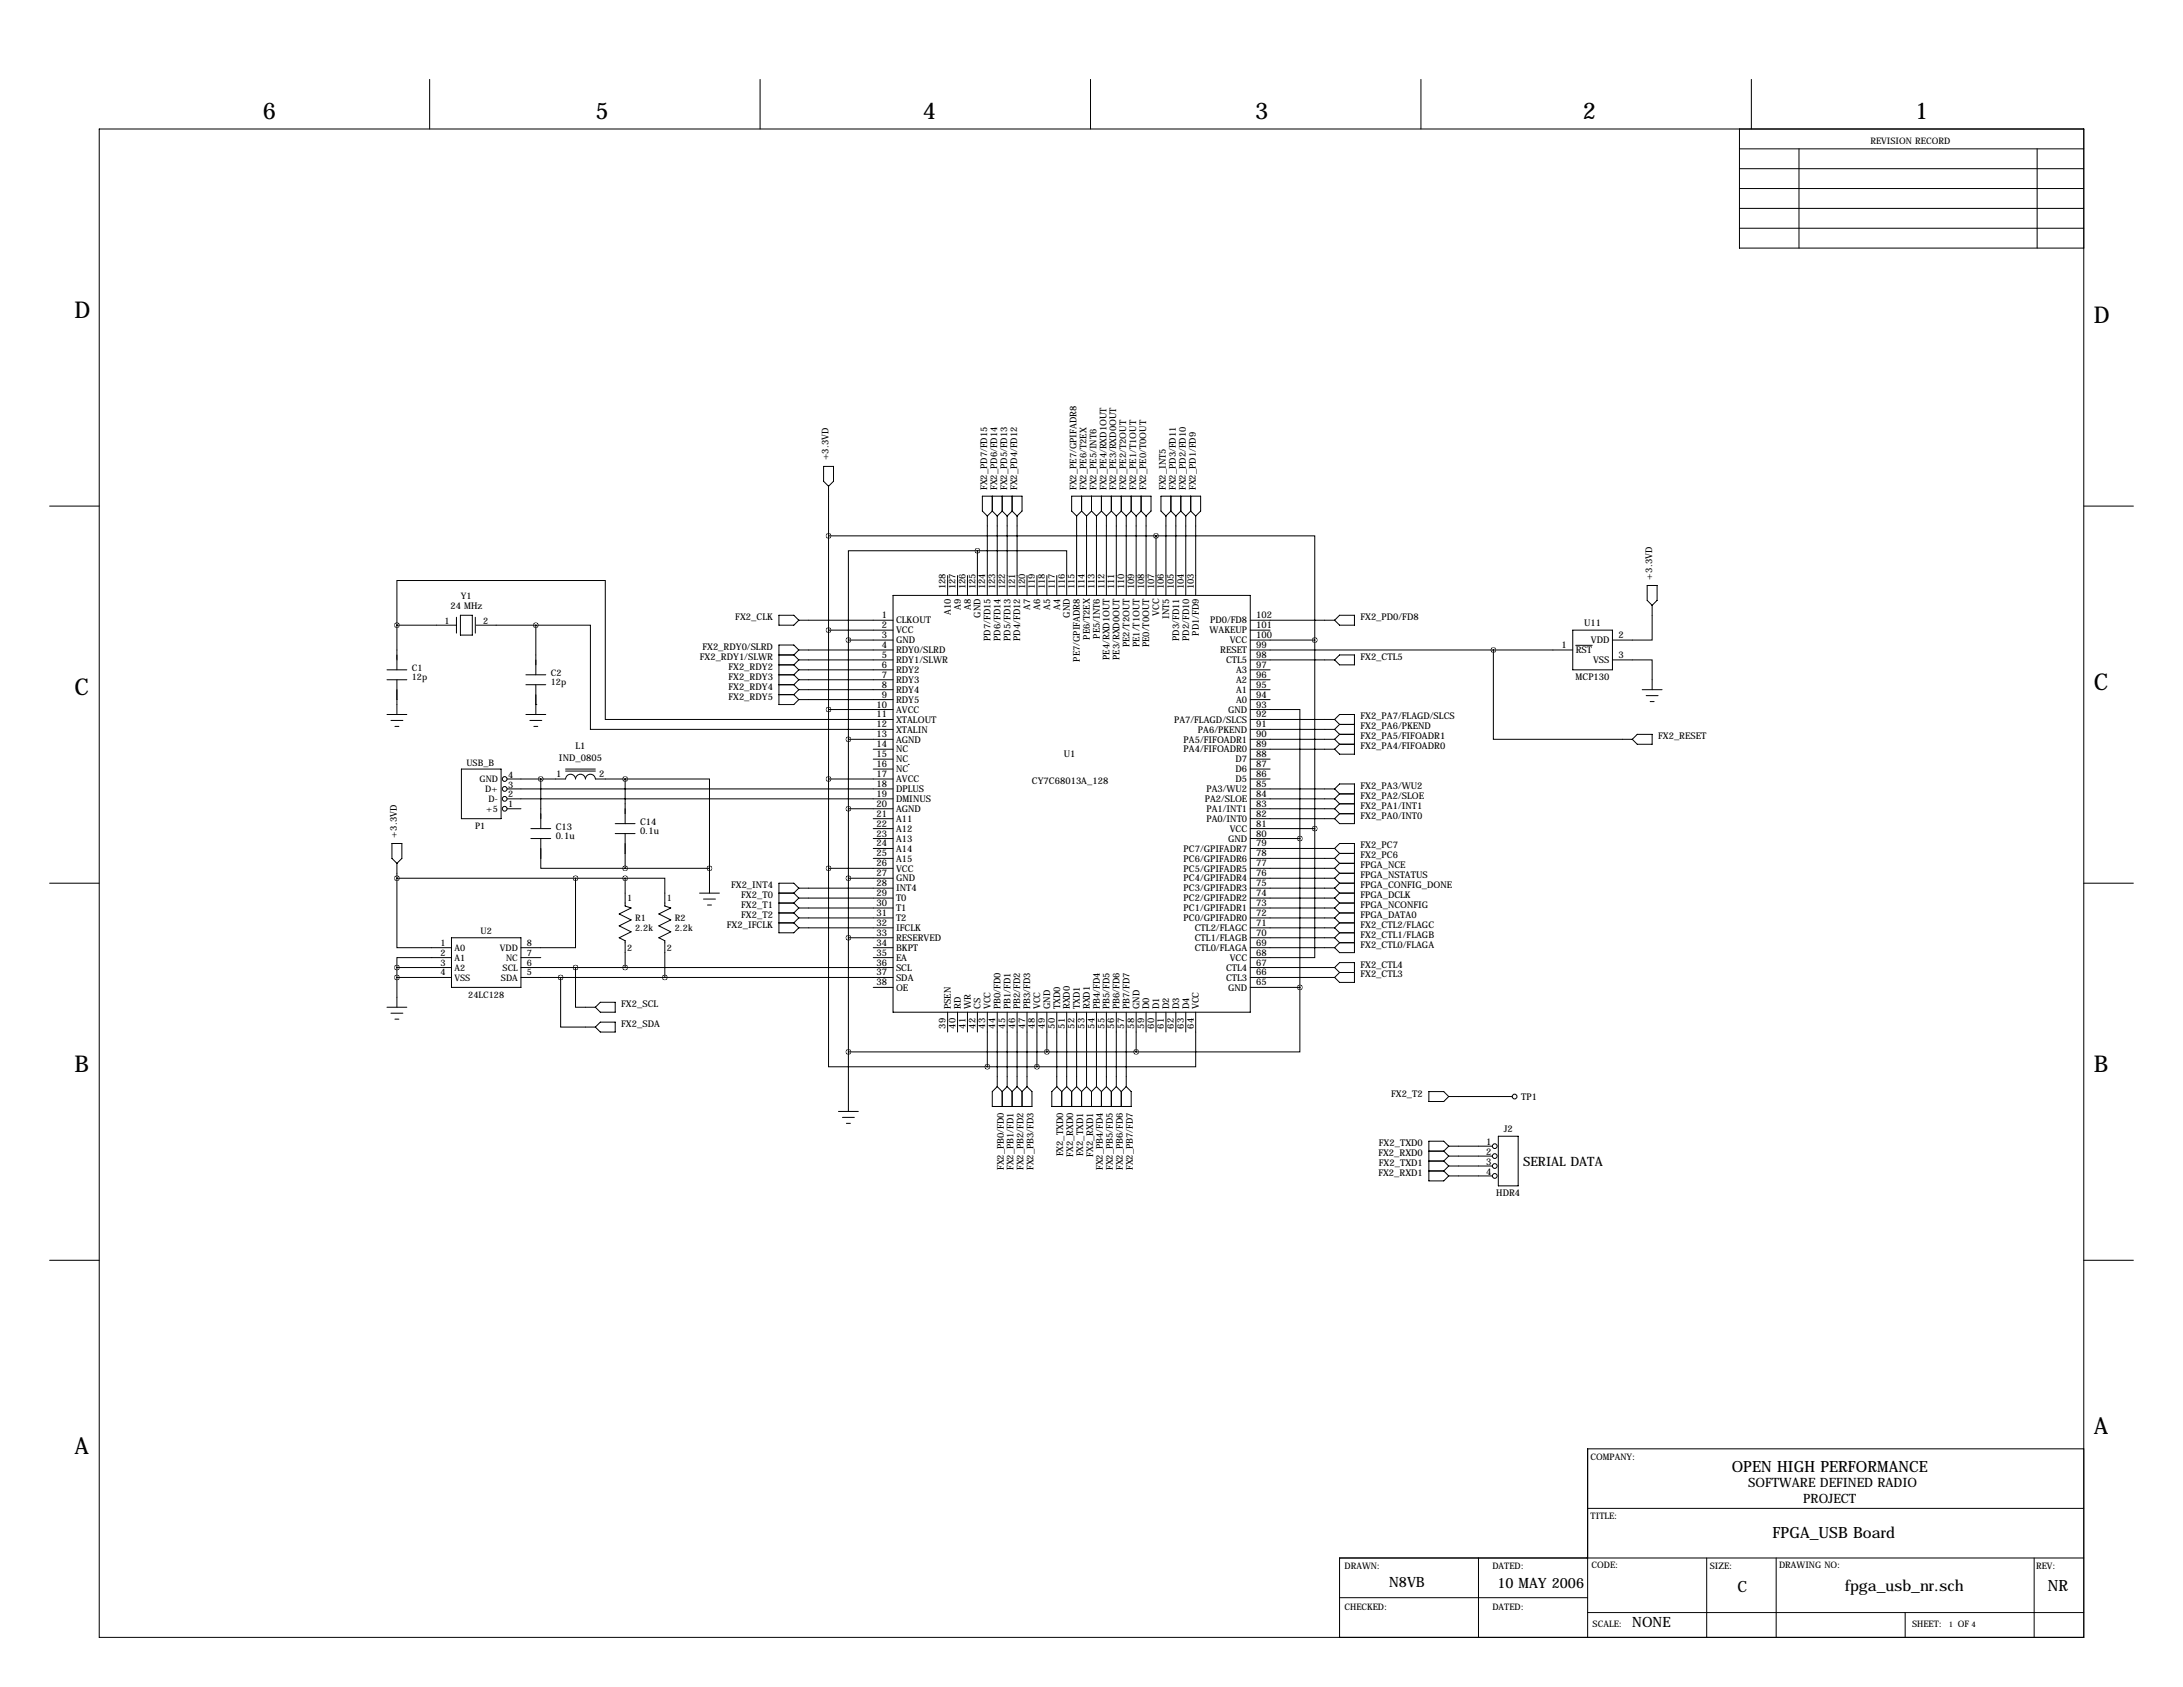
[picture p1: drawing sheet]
<svg xmlns="http://www.w3.org/2000/svg" width="559mm" height="432mm" viewBox="0 0 559 432" stroke-linecap="round" stroke-linejoin="round" font-family="sans-serif">
<defs><g id="words">
<g font-size="5.9">
<text x="67.3" y="30.5">6</text>
<text x="152.4" y="30.5">5</text>
<text x="236.2" y="30.5">4</text>
<text x="321.3" y="30.5">3</text>
<text x="405.1" y="30.5">2</text>
<text x="490.2" y="30.5">1</text>
<text x="19" y="81.3">D</text>
<text x="535.9" y="82.6">D</text>
<text x="19" y="177.8">C</text>
<text x="535.9" y="176.5">C</text>
<text x="19" y="274.3">B</text>
<text x="535.9" y="274.3">B</text>
<text x="535.9" y="367">A</text>
<text x="19" y="372.1">A</text>
</g>
<g font-size="4">
<text x="443.3" y="376.7">OPEN HIGH PERFORMANCE</text>
<text x="453.7" y="393.6">FPGA_USB Board</text>
<text x="444.8" y="407.5">C</text>
<text x="472.2" y="407.3">fpga_usb_nr.sch</text>
<text x="524.2" y="407.3">NR</text>
</g>
<g font-size="3.6">
<text x="355.6" y="406.1">N8VB</text>
<text x="383.3" y="406.4">10 MAY 2006</text>
<text x="417.8" y="416.6">NONE</text>
</g>
<g font-size="3.3">
<text x="389.9" y="298.4">SERIAL DATA</text>
<text x="447.5" y="380.6">SOFTWARE DEFINED RADIO</text>
<text x="461.6" y="384.6">PROJECT</text>
</g>
<g font-size="2.4">
<text x="212.1" y="117.9" transform="rotate(-90 212.1 117.9)">+3.3VD</text>
<text x="252.7" y="125.5" transform="rotate(-90 252.7 125.5)">FX2_PD7/FD15</text>
<text x="255.3" y="125.5" transform="rotate(-90 255.3 125.5)">FX2_PD6/FD14</text>
<text x="257.8" y="125.5" transform="rotate(-90 257.8 125.5)">FX2_PD5/FD13</text>
<text x="260.3" y="125.5" transform="rotate(-90 260.3 125.5)">FX2_PD4/FD12</text>
<text x="275.6" y="125.5" transform="rotate(-90 275.6 125.5)">FX2_PE7/GPIFADR8</text>
<text x="278.1" y="125.5" transform="rotate(-90 278.1 125.5)">FX2_PE6/T2EX</text>
<text x="280.7" y="125.5" transform="rotate(-90 280.7 125.5)">FX2_PE5/INT6</text>
<text x="283.2" y="125.5" transform="rotate(-90 283.2 125.5)">FX2_PE4/RXD1OUT</text>
<text x="285.7" y="125.5" transform="rotate(-90 285.7 125.5)">FX2_PE3/RXD0OUT</text>
<text x="288.3" y="125.5" transform="rotate(-90 288.3 125.5)">FX2_PE2/T2OUT</text>
<text x="290.8" y="125.5" transform="rotate(-90 290.8 125.5)">FX2_PE1/T1OUT</text>
<text x="293.4" y="125.5" transform="rotate(-90 293.4 125.5)">FX2_PE0/T0OUT</text>
<text x="298.4" y="125.5" transform="rotate(-90 298.4 125.5)">FX2_INT5</text>
<text x="301" y="125.5" transform="rotate(-90 301 125.5)">FX2_PD3/FD11</text>
<text x="303.5" y="125.5" transform="rotate(-90 303.5 125.5)">FX2_PD2/FD10</text>
<text x="306.1" y="125.5" transform="rotate(-90 306.1 125.5)">FX2_PD1/FD9</text>
<text x="422.9" y="148.3" transform="rotate(-90 422.9 148.3)">+3.3VD</text>
<text x="115.3" y="155.8">24 MHz</text>
<text x="242.1" y="150.9" transform="rotate(-90 242.1 150.9)">128</text>
<text x="244.6" y="150.9" transform="rotate(-90 244.6 150.9)">127</text>
<text x="247.1" y="150.9" transform="rotate(-90 247.1 150.9)">126</text>
<text x="249.7" y="150.9" transform="rotate(-90 249.7 150.9)">125</text>
<text x="252.2" y="150.9" transform="rotate(-90 252.2 150.9)">124</text>
<text x="254.8" y="150.9" transform="rotate(-90 254.8 150.9)">123</text>
<text x="257.3" y="150.9" transform="rotate(-90 257.3 150.9)">122</text>
<text x="259.8" y="150.9" transform="rotate(-90 259.8 150.9)">121</text>
<text x="262.4" y="150.9" transform="rotate(-90 262.4 150.9)">120</text>
<text x="264.9" y="150.9" transform="rotate(-90 264.9 150.9)">119</text>
<text x="267.5" y="150.9" transform="rotate(-90 267.5 150.9)">118</text>
<text x="270" y="150.9" transform="rotate(-90 270 150.9)">117</text>
<text x="272.5" y="150.9" transform="rotate(-90 272.5 150.9)">116</text>
<text x="275.1" y="150.9" transform="rotate(-90 275.1 150.9)">115</text>
<text x="277.6" y="150.9" transform="rotate(-90 277.6 150.9)">114</text>
<text x="280.2" y="150.9" transform="rotate(-90 280.2 150.9)">113</text>
<text x="282.7" y="150.9" transform="rotate(-90 282.7 150.9)">112</text>
<text x="285.2" y="150.9" transform="rotate(-90 285.2 150.9)">111</text>
<text x="287.8" y="150.9" transform="rotate(-90 287.8 150.9)">110</text>
<text x="290.3" y="150.9" transform="rotate(-90 290.3 150.9)">109</text>
<text x="292.9" y="150.9" transform="rotate(-90 292.9 150.9)">108</text>
<text x="295.4" y="150.9" transform="rotate(-90 295.4 150.9)">107</text>
<text x="297.9" y="150.9" transform="rotate(-90 297.9 150.9)">106</text>
<text x="300.5" y="150.9" transform="rotate(-90 300.5 150.9)">105</text>
<text x="303" y="150.9" transform="rotate(-90 303 150.9)">104</text>
<text x="305.6" y="150.9" transform="rotate(-90 305.6 150.9)">103</text>
<text x="188.2" y="158.8">FX2_CLK</text>
<text x="225.7" y="158.2">1</text>
<text x="225.7" y="160.8">2</text>
<text x="229.4" y="159.6">CLKOUT</text>
<text x="243.4" y="157.4" transform="rotate(-90 243.4 157.4)">A10</text>
<text x="245.9" y="156" transform="rotate(-90 245.9 156)">A9</text>
<text x="248.5" y="156" transform="rotate(-90 248.5 156)">A8</text>
<text x="251" y="158.1" transform="rotate(-90 251 158.1)">GND</text>
<text x="263.7" y="156" transform="rotate(-90 263.7 156)">A7</text>
<text x="266.3" y="156" transform="rotate(-90 266.3 156)">A6</text>
<text x="268.8" y="156" transform="rotate(-90 268.8 156)">A5</text>
<text x="271.3" y="156" transform="rotate(-90 271.3 156)">A4</text>
<text x="273.9" y="158.1" transform="rotate(-90 273.9 158.1)">GND</text>
<text x="296.7" y="157.6" transform="rotate(-90 296.7 157.6)">VCC</text>
<text x="299.3" y="158.5" transform="rotate(-90 299.3 158.5)">INT5</text>
<text x="309.8" y="159.6">PD0/FD8</text>
<text x="321.6" y="158.2">102</text>
<text x="321.6" y="160.8">101</text>
<text x="348.2" y="158.8">FX2_PD0/FD8</text>
<text x="405.5" y="160.3">U11</text>
<text x="179.8" y="166.4">FX2_RDY0/SLRD</text>
<text x="225.7" y="163.3">3</text>
<text x="225.7" y="165.9">4</text>
<text x="229.4" y="162.1">VCC</text>
<text x="229.4" y="164.7">GND</text>
<text x="229.4" y="167.2">RDY0/SLRD</text>
<text x="253.6" y="164" transform="rotate(-90 253.6 164)">PD7/FD15</text>
<text x="256.1" y="164" transform="rotate(-90 256.1 164)">PD6/FD14</text>
<text x="258.6" y="164" transform="rotate(-90 258.6 164)">PD5/FD13</text>
<text x="261.2" y="164" transform="rotate(-90 261.2 164)">PD4/FD12</text>
<text x="279" y="163.8" transform="rotate(-90 279 163.8)">PE6/T2EX</text>
<text x="281.5" y="163.5" transform="rotate(-90 281.5 163.5)">PE5/INT6</text>
<text x="289.1" y="165.7" transform="rotate(-90 289.1 165.7)">PE2/T2OUT</text>
<text x="291.7" y="165.7" transform="rotate(-90 291.7 165.7)">PE1/T1OUT</text>
<text x="294.2" y="165.7" transform="rotate(-90 294.2 165.7)">PE0/T0OUT</text>
<text x="301.8" y="164" transform="rotate(-90 301.8 164)">PD3/FD11</text>
<text x="304.4" y="164" transform="rotate(-90 304.4 164)">PD2/FD10</text>
<text x="306.9" y="162.7" transform="rotate(-90 306.9 162.7)">PD1/FD9</text>
<text x="309.6" y="162.1">WAKEUP</text>
<text x="312.4" y="167.2">RESET</text>
<text x="314.8" y="164.7">VCC</text>
<text x="321.6" y="163.3">100</text>
<text x="321.6" y="165.9">99</text>
<text x="399.7" y="165.9">1</text>
<text x="403.4" y="167.2">RST</text>
<text x="407.2" y="164.7">VDD</text>
<text x="414.3" y="163.3">2</text>
<text x="179.1" y="168.9">FX2_RDY1/SLWR</text>
<text x="186.5" y="171.5">FX2_RDY2</text>
<text x="186.5" y="174">FX2_RDY3</text>
<text x="225.7" y="168.4">5</text>
<text x="225.7" y="170.9">6</text>
<text x="225.7" y="173.5">7</text>
<text x="229.4" y="169.7">RDY1/SLWR</text>
<text x="229.4" y="172.3">RDY2</text>
<text x="276.4" y="169.3" transform="rotate(-90 276.4 169.3)">PE7/GPIFADR8</text>
<text x="284" y="168.9" transform="rotate(-90 284 168.9)">PE4/RXD1OUT</text>
<text x="286.6" y="168.9" transform="rotate(-90 286.6 168.9)">PE3/RXD0OUT</text>
<text x="313.8" y="169.7">CTL5</text>
<text x="316.4" y="172.3">A3</text>
<text x="321.6" y="168.4">98</text>
<text x="321.6" y="170.9">97</text>
<text x="321.6" y="173.5">96</text>
<text x="348.2" y="168.9">FX2_CTL5</text>
<text x="407.8" y="169.7">VSS</text>
<text x="414.3" y="168.4">3</text>
<text x="186.5" y="176.5">FX2_RDY4</text>
<text x="186.5" y="179.1">FX2_RDY5</text>
<text x="225.7" y="176">8</text>
<text x="225.7" y="178.6">9</text>
<text x="229.4" y="174.8">RDY3</text>
<text x="229.4" y="177.4">RDY4</text>
<text x="229.4" y="179.9">RDY5</text>
<text x="316.4" y="174.8">A2</text>
<text x="316.4" y="177.4">A1</text>
<text x="316.4" y="179.9">A0</text>
<text x="321.6" y="176">95</text>
<text x="321.6" y="178.6">94</text>
<text x="403.3" y="174.1">MCP130</text>
<text x="224.4" y="181.1">10</text>
<text x="224.4" y="183.6">11</text>
<text x="229.4" y="182.4">AVCC</text>
<text x="229.4" y="185">XTALOUT</text>
<text x="300.5" y="185">PA7/FLAGD/SLCS</text>
<text x="314.4" y="182.4">GND</text>
<text x="321.6" y="181.1">93</text>
<text x="321.6" y="183.6">92</text>
<text x="348.2" y="184.1">FX2_PA7/FLAGD/SLCS</text>
<text x="147.3" y="191.8">L1</text>
<text x="224.4" y="186.2">12</text>
<text x="224.4" y="188.7">13</text>
<text x="224.4" y="191.3">14</text>
<text x="229.4" y="187.5">XTALIN</text>
<text x="229.4" y="190.1">AGND</text>
<text x="303" y="190.1">PA5/FIFOADR1</text>
<text x="306.6" y="187.5">PA6/PKEND</text>
<text x="321.6" y="186.2">91</text>
<text x="321.6" y="188.7">90</text>
<text x="321.6" y="191.3">89</text>
<text x="348.2" y="191.8">FX2_PA4/FIFOADR0</text>
<text x="348.2" y="189.2">FX2_PA5/FIFOADR1</text>
<text x="348.2" y="186.7">FX2_PA6/PKEND</text>
<text x="424.4" y="189.2">FX2_RESET</text>
<text x="143.1" y="194.7">IND_0805</text>
<text x="224.4" y="193.8">15</text>
<text x="224.4" y="196.3">16</text>
<text x="229.4" y="192.6">NC</text>
<text x="229.4" y="195.1">NC</text>
<text x="229.4" y="197.7">NC</text>
<text x="272.3" y="193.8">U1</text>
<text x="303" y="192.6">PA4/FIFOADR0</text>
<text x="316.3" y="195.1">D7</text>
<text x="316.3" y="197.7">D6</text>
<text x="321.6" y="193.8">88</text>
<text x="321.6" y="196.3">87</text>
<text x="142.4" y="198.9">1</text>
<text x="153.4" y="198.9">2</text>
<text x="224.4" y="198.9">17</text>
<text x="224.4" y="201.4">18</text>
<text x="224.4" y="204">19</text>
<text x="229.4" y="200.2">AVCC</text>
<text x="229.4" y="202.8">DPLUS</text>
<text x="264.2" y="200.5">CY7C68013A_128</text>
<text x="308.8" y="202.8">PA3/WU2</text>
<text x="316.3" y="200.2">D5</text>
<text x="321.6" y="198.9">86</text>
<text x="321.6" y="201.4">85</text>
<text x="321.6" y="204">84</text>
<text x="348.2" y="201.9">FX2_PA3/WU2</text>
<text x="224.4" y="206.5">20</text>
<text x="224.4" y="209">21</text>
<text x="229.4" y="205.3">DMINUS</text>
<text x="229.4" y="207.8">AGND</text>
<text x="308.4" y="205.3">PA2/SLOE</text>
<text x="308.8" y="207.8">PA1/INT1</text>
<text x="321.6" y="206.5">83</text>
<text x="321.6" y="209">82</text>
<text x="348.2" y="209.5">FX2_PA0/INT0</text>
<text x="348.2" y="207">FX2_PA1/INT1</text>
<text x="348.2" y="204.5">FX2_PA2/SLOE</text>
<text x="101.6" y="214.4" transform="rotate(-90 101.6 214.4)">+3.3VD</text>
<text x="142.2" y="212.3">C13</text>
<text x="142.2" y="214.8">0.1u</text>
<text x="163.8" y="211.1">C14</text>
<text x="163.8" y="213.5">0.1u</text>
<text x="224.4" y="211.6">22</text>
<text x="224.4" y="214.1">23</text>
<text x="229.4" y="210.4">A11</text>
<text x="229.4" y="212.9">A12</text>
<text x="229.4" y="215.5">A13</text>
<text x="308.8" y="210.4">PA0/INT0</text>
<text x="314.4" y="215.5">GND</text>
<text x="314.8" y="212.9">VCC</text>
<text x="321.6" y="211.6">81</text>
<text x="321.6" y="214.1">80</text>
<text x="224.4" y="216.7">24</text>
<text x="224.4" y="219.2">25</text>
<text x="224.4" y="221.7">26</text>
<text x="229.4" y="218">A14</text>
<text x="229.4" y="220.5">A15</text>
<text x="303" y="218">PC7/GPIFADR7</text>
<text x="303" y="220.5">PC6/GPIFADR6</text>
<text x="321.6" y="216.7">79</text>
<text x="321.6" y="219.2">78</text>
<text x="321.6" y="221.7">77</text>
<text x="348.2" y="219.7">FX2_PC6</text>
<text x="348.2" y="217.2">FX2_PC7</text>
<text x="187.1" y="227.3">FX2_INT4</text>
<text x="224.4" y="224.3">27</text>
<text x="224.4" y="226.8">28</text>
<text x="229.4" y="223.1">VCC</text>
<text x="229.4" y="225.6">GND</text>
<text x="303" y="223.1">PC5/GPIFADR5</text>
<text x="303" y="225.6">PC4/GPIFADR4</text>
<text x="321.6" y="224.3">76</text>
<text x="321.6" y="226.8">75</text>
<text x="348.2" y="227.3">FPGA_CONFIG_DONE</text>
<text x="348.2" y="224.8">FPGA_NSTATUS</text>
<text x="348.2" y="222.2">FPGA_NCE</text>
<text x="189.7" y="229.9">FX2_T0</text>
<text x="189.7" y="232.4">FX2_T1</text>
<text x="224.4" y="229.4">29</text>
<text x="224.4" y="231.9">30</text>
<text x="229.4" y="228.2">INT4</text>
<text x="229.4" y="230.7">T0</text>
<text x="229.4" y="233.2">T1</text>
<text x="303" y="228.2">PC3/GPIFADR3</text>
<text x="303" y="230.7">PC2/GPIFADR2</text>
<text x="303" y="233.2">PC1/GPIFADR1</text>
<text x="321.6" y="229.4">74</text>
<text x="321.6" y="231.9">73</text>
<text x="348.2" y="232.4">FPGA_NCONFIG</text>
<text x="348.2" y="229.9">FPGA_DCLK</text>
<text x="186" y="237.5">FX2_IFCLK</text>
<text x="189.7" y="234.9">FX2_T2</text>
<text x="224.4" y="234.4">31</text>
<text x="224.4" y="237">32</text>
<text x="224.4" y="239.5">33</text>
<text x="229.4" y="235.8">T2</text>
<text x="229.4" y="238.3">IFCLK</text>
<text x="303" y="235.8">PC0/GPIFADR0</text>
<text x="305.8" y="238.3">CTL2/FLAGC</text>
<text x="321.6" y="234.4">72</text>
<text x="321.6" y="237">71</text>
<text x="321.6" y="239.5">70</text>
<text x="348.2" y="237.5">FX2_CTL2/FLAGC</text>
<text x="348.2" y="234.9">FPGA_DATA0</text>
<text x="224.4" y="242.1">34</text>
<text x="224.4" y="244.6">35</text>
<text x="229.4" y="240.9">RESERVED</text>
<text x="229.4" y="243.4">BKPT</text>
<text x="229.4" y="245.9">EA</text>
<text x="305.8" y="240.9">CTL1/FLAGB</text>
<text x="305.8" y="243.4">CTL0/FLAGA</text>
<text x="314.8" y="245.9">VCC</text>
<text x="321.6" y="242.1">69</text>
<text x="321.6" y="244.6">68</text>
<text x="348.2" y="242.6">FX2_CTL0/FLAGA</text>
<text x="348.2" y="240">FX2_CTL1/FLAGB</text>
<text x="224.4" y="247.1">36</text>
<text x="224.4" y="249.7">37</text>
<text x="229.4" y="248.5">SCL</text>
<text x="229.4" y="251">SDA</text>
<text x="313.8" y="248.5">CTL4</text>
<text x="313.8" y="251">CTL3</text>
<text x="321.6" y="247.1">67</text>
<text x="321.6" y="249.7">66</text>
<text x="348.2" y="250.2">FX2_CTL3</text>
<text x="348.2" y="247.6">FX2_CTL4</text>
<text x="159" y="257.8">FX2_SCL</text>
<text x="224.4" y="252.2">38</text>
<text x="229.4" y="253.6">OE</text>
<text x="314.4" y="253.6">GND</text>
<text x="321.6" y="252.2">65</text>
<text x="159" y="262.9">FX2_SDA</text>
<text x="242.1" y="263.3" transform="rotate(-90 242.1 263.3)">39</text>
<text x="243.4" y="258.3" transform="rotate(-90 243.4 258.3)">PSEN</text>
<text x="244.6" y="263.3" transform="rotate(-90 244.6 263.3)">40</text>
<text x="245.9" y="258.3" transform="rotate(-90 245.9 258.3)">RD</text>
<text x="247.1" y="263.3" transform="rotate(-90 247.1 263.3)">41</text>
<text x="248.5" y="258.3" transform="rotate(-90 248.5 258.3)">WR</text>
<text x="249.7" y="263.3" transform="rotate(-90 249.7 263.3)">42</text>
<text x="251" y="258.3" transform="rotate(-90 251 258.3)">CS</text>
<text x="252.2" y="263.3" transform="rotate(-90 252.2 263.3)">43</text>
<text x="253.6" y="258.3" transform="rotate(-90 253.6 258.3)">VCC</text>
<text x="254.8" y="263.3" transform="rotate(-90 254.8 263.3)">44</text>
<text x="256.1" y="258.3" transform="rotate(-90 256.1 258.3)">PB0/FD0</text>
<text x="257.3" y="263.3" transform="rotate(-90 257.3 263.3)">45</text>
<text x="258.6" y="258.3" transform="rotate(-90 258.6 258.3)">PB1/FD1</text>
<text x="259.8" y="263.3" transform="rotate(-90 259.8 263.3)">46</text>
<text x="261.2" y="258.3" transform="rotate(-90 261.2 258.3)">PB2/FD2</text>
<text x="262.4" y="263.3" transform="rotate(-90 262.4 263.3)">47</text>
<text x="263.7" y="258.3" transform="rotate(-90 263.7 258.3)">PB3/FD3</text>
<text x="264.9" y="263.3" transform="rotate(-90 264.9 263.3)">48</text>
<text x="266.3" y="258.3" transform="rotate(-90 266.3 258.3)">VCC</text>
<text x="267.5" y="263.3" transform="rotate(-90 267.5 263.3)">49</text>
<text x="268.8" y="258.3" transform="rotate(-90 268.8 258.3)">GND</text>
<text x="270" y="263.3" transform="rotate(-90 270 263.3)">50</text>
<text x="271.3" y="258.3" transform="rotate(-90 271.3 258.3)">TXD0</text>
<text x="272.5" y="263.3" transform="rotate(-90 272.5 263.3)">51</text>
<text x="273.9" y="258.3" transform="rotate(-90 273.9 258.3)">RXD0</text>
<text x="275.1" y="263.3" transform="rotate(-90 275.1 263.3)">52</text>
<text x="276.4" y="258.3" transform="rotate(-90 276.4 258.3)">TXD1</text>
<text x="277.6" y="263.3" transform="rotate(-90 277.6 263.3)">53</text>
<text x="279" y="258.3" transform="rotate(-90 279 258.3)">RXD1</text>
<text x="280.2" y="263.3" transform="rotate(-90 280.2 263.3)">54</text>
<text x="281.5" y="258.3" transform="rotate(-90 281.5 258.3)">PB4/FD4</text>
<text x="282.7" y="263.3" transform="rotate(-90 282.7 263.3)">55</text>
<text x="284" y="258.3" transform="rotate(-90 284 258.3)">PB5/FD5</text>
<text x="285.2" y="263.3" transform="rotate(-90 285.2 263.3)">56</text>
<text x="286.6" y="258.3" transform="rotate(-90 286.6 258.3)">PB6/FD6</text>
<text x="287.8" y="263.3" transform="rotate(-90 287.8 263.3)">57</text>
<text x="289.1" y="258.3" transform="rotate(-90 289.1 258.3)">PB7/FD7</text>
<text x="290.3" y="263.3" transform="rotate(-90 290.3 263.3)">58</text>
<text x="291.7" y="258.3" transform="rotate(-90 291.7 258.3)">GND</text>
<text x="292.9" y="263.3" transform="rotate(-90 292.9 263.3)">59</text>
<text x="294.2" y="258.3" transform="rotate(-90 294.2 258.3)">D0</text>
<text x="295.4" y="263.3" transform="rotate(-90 295.4 263.3)">60</text>
<text x="296.7" y="258.3" transform="rotate(-90 296.7 258.3)">D1</text>
<text x="297.9" y="263.3" transform="rotate(-90 297.9 263.3)">61</text>
<text x="299.3" y="258.3" transform="rotate(-90 299.3 258.3)">D2</text>
<text x="300.5" y="263.3" transform="rotate(-90 300.5 263.3)">62</text>
<text x="301.8" y="258.3" transform="rotate(-90 301.8 258.3)">D3</text>
<text x="303" y="263.3" transform="rotate(-90 303 263.3)">63</text>
<text x="304.4" y="258.3" transform="rotate(-90 304.4 258.3)">D4</text>
<text x="305.6" y="263.3" transform="rotate(-90 305.6 263.3)">64</text>
<text x="306.9" y="258.3" transform="rotate(-90 306.9 258.3)">VCC</text>
<text x="356.1" y="280.7">FX2_T2</text>
<text x="389.4" y="281.4">TP1</text>
<text x="353" y="293.4">FX2_TXD0</text>
<text x="380.4" y="293">1</text>
<text x="384.9" y="289.8">J2</text>
<text x="256.9" y="299.5" transform="rotate(-90 256.9 299.5)">FX2_PB0/FD0</text>
<text x="259.5" y="299.5" transform="rotate(-90 259.5 299.5)">FX2_PB1/FD1</text>
<text x="262" y="299.5" transform="rotate(-90 262 299.5)">FX2_PB2/FD2</text>
<text x="264.6" y="299.5" transform="rotate(-90 264.6 299.5)">FX2_PB3/FD3</text>
<text x="272.2" y="296" transform="rotate(-90 272.2 296)">FX2_TXD0</text>
<text x="274.7" y="296.1" transform="rotate(-90 274.7 296.1)">FX2_RXD0</text>
<text x="277.3" y="296" transform="rotate(-90 277.3 296)">FX2_TXD1</text>
<text x="279.8" y="296.1" transform="rotate(-90 279.8 296.1)">FX2_RXD1</text>
<text x="282.3" y="299.5" transform="rotate(-90 282.3 299.5)">FX2_PB4/FD4</text>
<text x="284.9" y="299.5" transform="rotate(-90 284.9 299.5)">FX2_PB5/FD5</text>
<text x="287.4" y="299.5" transform="rotate(-90 287.4 299.5)">FX2_PB6/FD6</text>
<text x="290" y="299.5" transform="rotate(-90 290 299.5)">FX2_PB7/FD7</text>
<text x="352.8" y="295.9">FX2_RXD0</text>
<text x="353" y="298.4">FX2_TXD1</text>
<text x="380.4" y="295.6">2</text>
<text x="380.4" y="298.1">3</text>
<text x="352.8" y="301">FX2_RXD1</text>
<text x="380.4" y="300.6">4</text>
<text x="383" y="306.2">HDR4</text>
</g>
<g font-size="2.3">
<text x="478.8" y="36.8">REVISION RECORD</text>
<text x="118" y="153.4">Y1</text>
<text x="113.7" y="159.7">1</text>
<text x="123.7" y="159.7">2</text>
<text x="105.4" y="171.7">C1</text>
<text x="141" y="173">C2</text>
<text x="105.4" y="174.1">12p</text>
<text x="141" y="175.3">12p</text>
<text x="119.4" y="196.1">USB_B</text>
<text x="122.8" y="200.2">GND</text>
<text x="124.2" y="202.7">D+</text>
<text x="130" y="201.6">3</text>
<text x="130" y="199">4</text>
<text x="124.5" y="207.8">+5</text>
<text x="125" y="205.3">D-</text>
<text x="130" y="206.7">1</text>
<text x="130" y="204.1">2</text>
<text x="121.6" y="212.2">P1</text>
<text x="160.5" y="230.6">1</text>
<text x="170.7" y="230.6">1</text>
<text x="123" y="239">U2</text>
<text x="162.6" y="235.7">R1</text>
<text x="162.6" y="238.3">2.2k</text>
<text x="172.7" y="235.7">R2</text>
<text x="172.7" y="238.3">2.2k</text>
<text x="112.7" y="242.1">1</text>
<text x="112.7" y="244.6">2</text>
<text x="116.3" y="243.4">A0</text>
<text x="116.3" y="245.9">A1</text>
<text x="128" y="243.4">VDD</text>
<text x="129.6" y="245.9">NC</text>
<text x="134.9" y="242.1">8</text>
<text x="134.9" y="244.6">7</text>
<text x="160.5" y="243.4">2</text>
<text x="170.7" y="243.4">2</text>
<text x="112.7" y="247.1">3</text>
<text x="112.7" y="249.7">4</text>
<text x="116.3" y="248.5">A2</text>
<text x="116.3" y="251">VSS</text>
<text x="128.2" y="251">SDA</text>
<text x="128.6" y="248.5">SCL</text>
<text x="134.9" y="247.1">6</text>
<text x="134.9" y="249.7">5</text>
<text x="119.8" y="255.4">24LC128</text>
<text x="407.2" y="373.6">COMPANY:</text>
<text x="407.2" y="388.9">TITLE:</text>
<text x="344.2" y="401.6">DRAWN:</text>
<text x="382" y="401.6">DATED:</text>
<text x="407.4" y="401.3">CODE:</text>
<text x="437.6" y="401.6">SIZE:</text>
<text x="455.4" y="401.3">DRAWING NO:</text>
<text x="521.2" y="401.6">REV:</text>
<text x="344.2" y="412">CHECKED:</text>
<text x="382" y="412">DATED:</text>
<text x="407.7" y="416.6">SCALE:</text>
<text x="489.5" y="416.6">SHEET:</text>
<text x="501.2" y="416.6">OF</text>
</g>
<g font-size="2">
<text x="498.9" y="416.5">1</text>
<text x="504.7" y="416.5">4</text>
</g>
</g></defs>
<g fill="none" stroke="#000" stroke-width=".26">
<path d="M25.4 33h508v386.1h-508zM110 20.3v12.7M194.6 20.3v12.7M279.1 20.3v12.7M363.7 20.3v12.7M445.3 33v30.5h88.1M445.3 38.1h88.1M448.3 20.3v12.7M460.5 38.1v25.4M521.5 38.1v25.4M445.3 58.4h88.1M445.3 53.3h88.1"/>
<path d="M445.3 43.2h88.1M445.3 48.3h88.1M210.8 119.4h2.6v3.8l-1.3 1.3-1.3-1.3zM12.7 129.5h12.7M212.1 124.5v97.7M212.1 137.2h83.8M252.7 132.1v20.3M252.7 132.1l-1.2-1.3v-3.8h10.1v3.8l-1.3 1.3M254 127v3.8M254 130.8l1.3 1.3M254 130.8l-1.3 1.3M255.3 132.1v20.3"/>
<path d="M256.5 127v3.8M256.5 130.8l1.3 1.3M256.5 130.8l-1.2 1.3M257.8 132.1v20.3M259.1 127v3.8M259.1 130.8l1.2 1.3M259.1 130.8l-1.3 1.3M260.3 132.1v20.3M275.6 132.1v20.3M275.6 132.1l-1.3-1.3v-3.8h20.3v3.8l-1.2 1.3M276.9 127v3.8M276.9 130.8l1.2 1.3"/>
<path d="M276.9 130.8l-1.3 1.3M278.1 132.1v20.3M279.4 127v3.8M279.4 130.8l1.3 1.3M279.4 130.8l-1.3 1.3M280.7 132.1v20.3M281.9 127v3.8M281.9 130.8l1.3 1.3M281.9 130.8l-1.2 1.3M283.2 132.1v20.3M284.5 130.8l-1.3 1.3M284.5 127v3.8"/>
<path d="M284.5 130.8l1.3 1.3M285.8 132.1v20.3M287 127v3.8M287 130.8l1.3 1.3M287 130.8l-1.2 1.3M288.3 132.1v20.3M289.6 127v3.8M289.6 130.8l1.2 1.3M289.6 130.8l-1.3 1.3M290.8 132.1v20.3M292.1 127v3.8M292.1 130.8l1.3 1.3"/>
<path d="M292.1 130.8l-1.3 1.3M293.4 132.1v20.3M295.9 137.2h40.6v26.6M295.9 137.2v15.2M298.4 132.1v20.3M298.4 132.1l-1.2-1.3v-3.8h10.1v3.8l-1.2 1.3M299.7 127v3.8M299.7 130.8l1.3 1.3M299.7 130.8l-1.3 1.3M301 132.1v20.3M302.3 127v3.8M302.3 130.8l1.2 1.3"/>
<path d="M302.3 130.8l-1.3 1.3M303.5 132.1v20.3M304.8 127v3.8M304.8 130.8l1.3 1.3M304.8 130.8l-1.3 1.3M306.1 132.1v20.3M533.4 129.5h12.7M116.8 158v4.1M117.9 157.5h3v5.1h-3zM121.7 158v4.1M199.4 157.5h3.8l1.3 1.3-1.3 1.2h-3.8zM204.5 158.8h24.1"/>
<path d="M228.6 152.4h91.4v106.7h-91.4zM242.6 147.3v5.1M245.1 147.3v5.1M247.6 147.3v5.1M250.2 141h-33v22.8M250.2 141h22.8v11.4M250.2 141v11.4M262.9 147.3v5.1M265.4 147.3v5.1M268 147.3v5.1M270.5 147.3v5.1M320 158.8h21.6"/>
<path d="M341.6 158.8l1.3-1.3h3.8v2.5h-3.8zM421.6 149.9h2.6v3.8l-1.3 1.2-1.3-1.2zM422.9 154.9v8.9h-10.2M99.1 171.4h5M99.1 174h5M101.6 160v-11.4h53.3v35.5h73.7M101.6 160h15.2M101.6 160v11.4M101.6 174v8.9M121.9 160h15.3M134.6 172.7h5.1M134.6 175.3h5.1"/>
<path d="M137.2 160h13.9v26.7h77.5M137.2 160v12.7M137.2 175.3v7.6M199.4 172.7h3.8M199.4 175.3h3.8M199.4 167.6h3.8M199.4 170.2h3.8M199.4 177.8h3.8M203.2 167.6l1.3 1.3M203.2 170.2l1.3 1.2M203.2 172.7l1.3 1.3M203.2 175.3l1.3 1.2"/>
<path d="M203.2 177.8l1.3 1.3M204.5 166.4h24.1M204.5 168.9h24.1M204.5 171.4h24.1M204.5 174h24.1M204.5 176.5h24.1M204.5 179.1h24.1M204.5 166.4l-1.3-1.3h-3.8v15.2h3.8l1.3-1.2M204.5 166.4l-1.3 1.2M204.5 168.9l-1.3 1.3M204.5 171.4l-1.3 1.3M204.5 174l-1.3 1.3"/>
<path d="M204.5 176.5l-1.3 1.3M212.1 161.3h16.5M217.2 163.8h11.4M217.2 163.8v120.7M320 161.3h5.1M320 163.8h16.5M320 166.4h82.6M320 168.9h21.6M320 171.4h5.1M320 174h5.1M320 176.5h5.1M320 179.1h5.1"/>
<path d="M336.5 163.8v48.3M341.6 168.9l1.3-1.3h3.8v2.6h-3.8zM382.3 166.4v22.8h35.5M402.6 161.3h10.1v10.1h-10.1zM403.4 165.2h4.2M412.7 168.9h10.2v7.6M420.4 176.5h5M421.4 178.1h3M422.4 179.6h1M99.1 182.9h5M100.1 184.4h3M101.1 185.9h1"/>
<path d="M118.1 196.8h10.2v12.7h-10.2zM129.8 199.4h15M134.6 182.9h5.1M135.6 184.4h3.1M136.7 185.9h1M137.2 180.3h.1M138.4 199.4v12.7M144.8 196.8h7.6M144.8 197.4h7.6M144.8 199.4a1.27 1.27 0 0 1 1.3-1.2 1.27 1.27 0 0 1 1.2 1.2M147.3 199.4a1.27 1.27 0 0 1 1.3-1.2 1.27 1.27 0 0 1 1.3 1.2M149.9 199.4a1.27 1.27 0 0 1 1.2-1.2 1.27 1.27 0 0 1 1.3 1.2h7.6"/>
<path d="M160 199.4h21.6v22.8M160 199.4v11.4M212.1 181.6h16.5M212.1 199.4h16.5M217.2 189.2h11.4M223.5 191.8h5.1M223.5 194.3h5.1M223.5 196.8h5.1M232.5 195.6h.1M320 181.6h12.7v33M320 184.1h21.6M320 186.7h21.6"/>
<path d="M320 189.2h21.6M320 191.8h21.6M320 194.3h5.1M320 196.8h5.1M320 199.4h5.1M341.6 184.1l1.3-1.2h3.8v10.1h-3.8l-1.3-1.2M341.6 189.2l1.3 1.3M341.6 186.7l1.3 1.3M341.6 184.1l1.3 1.3M342.9 190.5l-1.3 1.3M342.9 190.5h3.8M342.9 188h3.8"/>
<path d="M342.9 188l-1.3 1.2M342.9 185.4h3.8M342.9 185.4l-1.3 1.3M419.1 188h3.8v2.5h-3.8l-1.3-1.3zM100.3 215.9h2.6v3.8l-1.3 1.3-1.3-1.3zM129.8 201.9h98.8M129.8 204.5h98.8M129.8 207h3.5M135.9 212.1h5.1M135.9 214.6h5.1M138.4 214.6v7.6h21.6M157.5 210.8h5.1"/>
<path d="M157.5 213.4h5.1M160 213.4v8.8M217.2 207h11.4M223.5 209.5h5.1M223.5 212.1h5.1M223.5 214.6h5.1M223.5 217.2h5.1M223.5 219.7h5.1M320 201.9h21.6M320 204.5h21.6M320 207h21.6M320 209.5h21.6"/>
<path d="M320 212.1h16.5M320 214.6h12.7M320 217.2h21.6M320 219.7h21.6M332.7 214.6v38.1M336.5 212.1v33h-16.5M341.6 201.9l1.3-1.2h3.8v10.1h-3.8l-1.3-1.3M341.6 217.2l1.3-1.3h3.8v27.9h-3.8l-1.3-1.2M341.6 219.7l1.3 1.3M341.6 217.2l1.3 1.2M341.6 207l1.3 1.3M341.6 204.5l1.3 1.2"/>
<path d="M341.6 201.9l1.3 1.3M342.9 205.7l-1.3 1.3M342.9 218.4l-1.3 1.3M342.9 218.4h3.8M342.9 208.3h3.8M342.9 208.3l-1.3 1.2M342.9 205.7h3.8M342.9 203.2h3.8M342.9 203.2l-1.3 1.3M12.7 226.1h12.7M101.6 224.8v17.8h14M101.6 224.8h58.4"/>
<path d="M101.6 221v3.8M147.3 224.8v17.8h-14M160 224.8h10.2v7.1l1.5 .5-3 1.5 3 1.6-3 1.5 3 1.5-3 1.5 1.5 .8v9.4M160 222.2h21.6M160 224.8v7.1l1.5 .5-3 1.5 3 1.6-3 1.5 3 1.5-3 1.5 1.5 .8v6.8M179.1 228.6h5M180.1 230.1h3M181.1 231.6h1M181.6 222.2v6.4M199.4 228.6h3.8M199.4 231.1h3.8M199.4 233.7h3.8"/>
<path d="M199.4 236.2h3.8M203.2 228.6l1.3 1.3M203.2 231.1l1.3 1.3M203.2 233.7l1.3 1.2M203.2 236.2l1.3 1.3M204.5 227.3l-1.3-1.2h-3.8v12.7h3.8l1.3-1.3M204.5 227.3h24.1M204.5 229.9h24.1M204.5 232.4h24.1M204.5 234.9h24.1M204.5 237.5h24.1M204.5 227.3l-1.3 1.3"/>
<path d="M204.5 229.9l-1.3 1.2M204.5 232.4l-1.3 1.3M204.5 234.9l-1.3 1.3M212.1 222.2v50.8h40.6M212.1 222.2h16.5M217.2 224.8h11.4M320 222.2h21.6M320 224.8h21.6M320 227.3h21.6M320 229.9h21.6M320 232.4h21.6M320 234.9h21.6"/>
<path d="M320 237.5h21.6M341.6 237.5l1.3 1.3M341.6 234.9l1.3 1.3M341.6 232.4l1.3 1.3M341.6 229.9l1.3 1.2M341.6 227.3l1.3 1.3M341.6 224.8l1.3 1.3M341.6 222.2l1.3 1.3M342.9 226.1h3.8M342.9 228.6h3.8M342.9 231.1h3.8M342.9 233.7h3.8"/>
<path d="M342.9 236.2h3.8M342.9 238.8h3.8M342.9 221l-1.3 1.2M342.9 223.5l-1.3 1.3M342.9 238.8l-1.3 1.2M342.9 236.2l-1.3 1.3M342.9 233.7l-1.3 1.2M342.9 231.1l-1.3 1.3M342.9 228.6l-1.3 1.3M342.9 226.1l-1.3 1.2M342.9 223.5h3.8M342.9 221h3.8"/>
<path d="M533.4 226.1h12.7M99.1 257.8h5M100.1 259.3h3M101.6 247.6h14M101.6 250.2h14M101.6 247.6v10.2M115.6 245.1h-14v2.5M115.6 240h17.7v12.7h-17.7zM133.3 245.1h5.1M133.3 247.6h95.3M133.3 250.2h95.3M143.5 250.2v12.7h8.9"/>
<path d="M147.3 247.6v10.2h5.1M152.4 257.8l1.3-1.3h3.8v2.6h-3.8zM217.2 240h11.4M223.5 242.6h5.1M223.5 245.1h5.1M223.5 252.7h5.1M242.6 259.1v5.1M245.1 259.1v5.1M247.6 259.1v5.1M250.2 259.1v5.1M252.7 259.1v13.9M255.3 259.1v19"/>
<path d="M257.8 259.1v19M260.3 259.1v19M262.9 259.1v19M265.4 259.1v13.9M268 259.1v10.1M270.5 259.1v19M273 259.1v19M275.6 259.1v19M278.1 259.1v19M280.7 259.1v19M283.2 259.1v19M285.8 259.1v19"/>
<path d="M288.3 259.1v19M290.8 259.1v10.1M293.4 259.1v5.1M295.9 259.1v5.1M298.4 259.1v5.1M301 259.1v5.1M303.5 259.1v5.1M306.1 259.1v13.9h-40.7M320 240h21.6M320 242.6h21.6M320 247.6h21.6M320 250.2h21.6"/>
<path d="M320 252.7h12.7M332.7 252.7v16.5h-41.9M341.6 247.6l1.3-1.2h3.8v5.1h-3.8l-1.3-1.3M341.6 247.6l1.3 1.3M341.6 240l1.3 1.3M342.9 248.9h3.8M342.9 248.9l-1.3 1.3M342.9 241.3h3.8M342.9 241.3l-1.3 1.3M101.1 260.9h1M152.4 262.9l1.3-1.3h3.8v2.6h-3.8zM217.2 269.2h73.6"/>
<path d="M252.7 273h12.7M255.3 278.1l1.2 1.3M255.3 278.1l-1.3 1.3v3.8h10.2v-3.8l-1.3-1.3M256.5 279.4v3.8M257.8 278.1l1.3 1.3M257.8 278.1l-1.3 1.3M259.1 279.4v3.8M260.3 278.1l1.3 1.3M260.3 278.1l-1.2 1.3M261.6 279.4v3.8M262.9 278.1l-1.3 1.3M270.5 278.1l-1.3 1.3v3.8h20.4v-3.8l-1.3-1.3"/>
<path d="M270.5 278.1l1.3 1.3M271.8 279.4v3.8M273 278.1l1.3 1.3M273 278.1l-1.2 1.3M274.3 279.4v3.8M275.6 278.1l1.3 1.3M275.6 278.1l-1.3 1.3M276.9 279.4v3.8M278.1 278.1l1.3 1.3M278.1 278.1l-1.2 1.3M279.4 279.4v3.8M280.7 278.1l1.2 1.3"/>
<path d="M280.7 278.1l-1.3 1.3M281.9 279.4v3.8M283.2 278.1l1.3 1.3M283.2 278.1l-1.3 1.3M284.5 279.4v3.8M285.8 278.1l1.2 1.3M285.8 278.1l-1.3 1.3M287 279.4v3.8M288.3 278.1l-1.3 1.3M365.8 279.4h3.8l1.2 1.3-1.2 1.2h-3.8zM214.6 284.5h5.1M215.6 286h3.1"/>
<path d="M216.7 287.5h1M365.8 294.6h3.8M365.8 297.2h3.8M365.8 299.7h3.8M369.6 294.6l1.2 1.3M369.6 297.2l1.2 1.2M369.6 299.7l1.2 1.3M370.8 293.4h11.2M370.8 295.9h11.2M370.8 298.4h11.2M370.8 280.7h16.3M370.8 293.4l-1.2 1.2"/>
<path d="M370.8 293.4l-1.2-1.3h-3.8v10.2h3.8l1.2-1.3M370.8 295.9l-1.2 1.3M370.8 298.4l-1.2 1.3M383.5 290.8h5.1v12.7h-5.1zM370.8 301h11.2M12.7 322.6h12.7M533.4 322.6h12.7M533.4 370.8h-127v48.3M378.5 398.8v20.3M406.4 386.1h127M436.9 398.8v20.3M454.7 398.8v20.3"/>
<path d="M520.7 398.8v20.3M533.4 398.8h-190.5v20.3M342.9 408.9h63.5M406.4 412.7h127M487.7 412.7v6.4"/>
<circle cx="129.2" cy="199.4" r=".61"/>
<circle cx="129.2" cy="201.9" r=".61"/>
<circle cx="129.2" cy="207" r=".61"/>
<circle cx="129.2" cy="204.5" r=".61"/>
<circle cx="382.6" cy="295.9" r=".61"/>
<circle cx="382.6" cy="298.4" r=".61"/>
<circle cx="382.6" cy="293.4" r=".61"/>
<circle cx="387.7" cy="280.7" r=".61"/>
<circle cx="382.6" cy="301" r=".61"/>
</g>
<path d="M160 247.7a.05 .05 0 0 0 .1 0 .05 .05 0 0 0-.1 0zM170.1 250.2a.05 .05 0 0 0 .1 0 .05 .05 0 0 0-.1 0zM160 224.8a.05 .05 0 0 0 .1 0 .05 .05 0 0 0-.1 0zM147.3 224.8a.05 .05 0 0 0 .1 0 .05 .05 0 0 0-.1 0zM137.1 160a.05 .05 0 0 0 .1 0 .05 .05 0 0 0-.1 0zM217.1 269.2a.05 .05 0 0 0 .1 0 .05 .05 0 0 0-.1 0zM267.9 269.2a.05 .05 0 0 0 .1 0 .05 .05 0 0 0-.1 0zM217.1 224.8a.05 .05 0 0 0 .1 0 .05 .05 0 0 0-.1 0zM217.1 207a.05 .05 0 0 0 .1 0 .05 .05 0 0 0-.1 0zM217.1 189.2a.05 .05 0 0 0 .1 0 .05 .05 0 0 0-.1 0zM290.8 269.2a.05 .05 0 0 0 .1 0 .05 .05 0 0 0-.1 0zM332.7 252.7a.05 .05 0 0 0 .1 0 .05 .05 0 0 0-.1 0zM332.7 214.6a.05 .05 0 0 0 .1 0 .05 .05 0 0 0-.1 0zM217.1 163.8a.05 .05 0 0 0 .1 0 .05 .05 0 0 0-.1 0zM250.1 141a.05 .05 0 0 0 .1 0 .05 .05 0 0 0-.1 0zM212 161.3a.05 .05 0 0 0 .1 0 .05 .05 0 0 0-.1 0zM295.9 137.2a.05 .05 0 0 0 .1 0 .05 .05 0 0 0-.1 0zM336.5 163.8a.05 .05 0 0 0 .1 0 .05 .05 0 0 0-.1 0zM336.5 212.1a.05 .05 0 0 0 .1 0 .05 .05 0 0 0-.1 0zM212 222.3a.05 .05 0 0 0 .1 0 .05 .05 0 0 0-.1 0zM252.7 273.1a.05 .05 0 0 0 .1 0 .05 .05 0 0 0-.1 0zM265.4 273.1a.05 .05 0 0 0 .1 0 .05 .05 0 0 0-.1 0zM212 137.2a.05 .05 0 0 0 .1 0 .05 .05 0 0 0-.1 0zM147.3 247.7a.05 .05 0 0 0 .1 0 .05 .05 0 0 0-.1 0zM143.5 250.2a.05 .05 0 0 0 .1 0 .05 .05 0 0 0-.1 0zM217.1 240a.05 .05 0 0 0 .1 0 .05 .05 0 0 0-.1 0zM212 181.6a.05 .05 0 0 0 .1 0 .05 .05 0 0 0-.1 0zM212 199.4a.05 .05 0 0 0 .1 0 .05 .05 0 0 0-.1 0zM138.4 199.4a.05 .05 0 0 0 .1 0 .05 .05 0 0 0-.1 0zM160 222.3a.05 .05 0 0 0 .1 0 .05 .05 0 0 0-.1 0zM160 199.4a.05 .05 0 0 0 .1 0 .05 .05 0 0 0-.1 0zM181.6 222.3a.05 .05 0 0 0 .1 0 .05 .05 0 0 0-.1 0zM382.2 166.4a.05 .05 0 0 0 .1 0 .05 .05 0 0 0-.1 0z" fill="#000" stroke="#000" stroke-width="1.3"/>
<use href="#words"/>
</svg>
